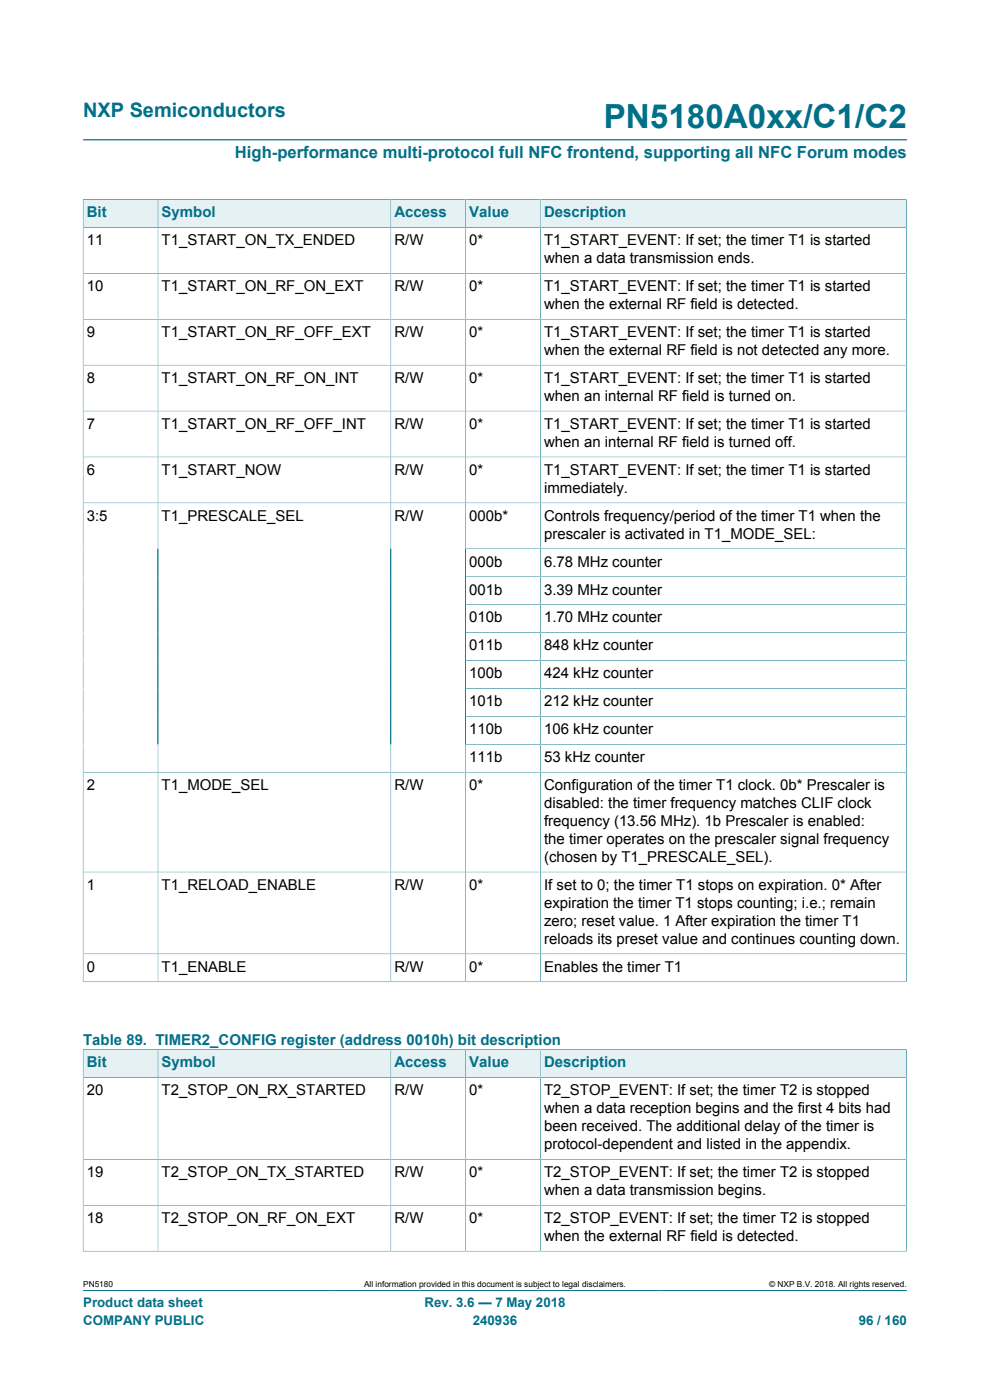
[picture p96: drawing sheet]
<svg xmlns="http://www.w3.org/2000/svg" width="210mm" height="297mm" viewBox="0 0 210 297" stroke-linecap="round" stroke-linejoin="round" font-family="sans-serif">
<defs><g id="words">
<text font-size="7.1" fill="#007088" x="128.1" y="27.2">PN5180A0xx/C1/C2</text>
<text font-size="4.2" fill="#007088" x="17.6" y="24.8">NXP Semiconductors</text>
<text font-size="3.5" fill="#007088" x="49.8" y="33.5">High-performance multi-protocol full NFC frontend, supporting all NFC Forum modes</text>
<g font-size="3.2" fill="#007088">
<text x="18.4" y="46.1">Bit</text>
<text x="34.3" y="46.1">Symbol</text>
<text x="83.7" y="46.1">Access</text>
<text x="99.6" y="46.1">Value</text>
<text x="115.4" y="46.1">Description</text>
<text x="17.6" y="221.6">Table 89. TIMER2_CONFIG register (address 0010h) bit description</text>
<text x="18.4" y="226.5">Bit</text>
<text x="34.3" y="226.5">Symbol</text>
<text x="83.7" y="226.5">Access</text>
<text x="99.6" y="226.5">Value</text>
<text x="115.4" y="226.5">Description</text>
</g>
<g font-size="3.2">
<text x="18.4" y="52">11</text>
<text x="34.3" y="52">T1_START_ON_TX_ENDED</text>
<text x="83.7" y="52">R/W</text>
<text x="99.6" y="52">0*</text>
<text x="115.4" y="52">T1_START_EVENT: If set; the timer T1 is started</text>
<text x="115.4" y="55.9">when a data transmission ends.</text>
<text x="18.4" y="61.8">10</text>
<text x="34.3" y="61.8">T1_START_ON_RF_ON_EXT</text>
<text x="83.7" y="61.8">R/W</text>
<text x="99.6" y="61.8">0*</text>
<text x="115.4" y="61.8">T1_START_EVENT: If set; the timer T1 is started</text>
<text x="115.4" y="65.6">when the external RF field is detected.</text>
<text x="18.4" y="71.5">9</text>
<text x="34.3" y="71.5">T1_START_ON_RF_OFF_EXT</text>
<text x="83.7" y="71.5">R/W</text>
<text x="99.6" y="71.5">0*</text>
<text x="115.4" y="71.5">T1_START_EVENT: If set; the timer T1 is started</text>
<text x="115.4" y="75.3">when the external RF field is not detected any more.</text>
<text x="18.4" y="81.3">8</text>
<text x="34.3" y="81.3">T1_START_ON_RF_ON_INT</text>
<text x="83.7" y="81.3">R/W</text>
<text x="99.6" y="81.3">0*</text>
<text x="115.4" y="81.3">T1_START_EVENT: If set; the timer T1 is started</text>
<text x="115.4" y="85.1">when an internal RF field is turned on.</text>
<text x="18.4" y="91">7</text>
<text x="34.3" y="91">T1_START_ON_RF_OFF_INT</text>
<text x="83.7" y="91">R/W</text>
<text x="99.6" y="91">0*</text>
<text x="115.4" y="91">T1_START_EVENT: If set; the timer T1 is started</text>
<text x="115.4" y="94.8">when an internal RF field is turned off.</text>
<text x="18.4" y="100.7">6</text>
<text x="34.3" y="100.7">T1_START_NOW</text>
<text x="83.7" y="100.7">R/W</text>
<text x="99.6" y="100.7">0*</text>
<text x="115.4" y="100.7">T1_START_EVENT: If set; the timer T1 is started</text>
<text x="115.4" y="104.5">immediately.</text>
<text x="18.4" y="110.5">3:5</text>
<text x="34.3" y="110.5">T1_PRESCALE_SEL</text>
<text x="83.7" y="110.5">R/W</text>
<text x="99.6" y="110.5">000b*</text>
<text x="115.4" y="110.5">Controls frequency/period of the timer T1 when the</text>
<text x="115.4" y="114.3">prescaler is activated in T1_MODE_SEL:</text>
<text x="99.6" y="120.2">000b</text>
<text x="115.4" y="120.2">6.78 MHz counter</text>
<text x="99.6" y="126.1">001b</text>
<text x="115.4" y="126.1">3.39 MHz counter</text>
<text x="99.6" y="132.1">010b</text>
<text x="99.6" y="138">011b</text>
<text x="115.4" y="132.1">1.70 MHz counter</text>
<text x="115.4" y="138">848 kHz counter</text>
<text x="99.6" y="143.9">100b</text>
<text x="115.4" y="143.9">424 kHz counter</text>
<text x="99.6" y="149.8">101b</text>
<text x="115.4" y="149.8">212 kHz counter</text>
<text x="99.6" y="155.8">110b</text>
<text x="115.4" y="155.8">106 kHz counter</text>
<text x="99.6" y="161.7">111b</text>
<text x="115.4" y="161.7">53 kHz counter</text>
<text x="18.4" y="167.6">2</text>
<text x="34.3" y="167.6">T1_MODE_SEL</text>
<text x="83.7" y="167.6">R/W</text>
<text x="99.6" y="167.6">0*</text>
<text x="115.4" y="167.6">Configuration of the timer T1 clock. 0b* Prescaler is</text>
<text x="115.4" y="171.4">disabled: the timer frequency matches CLIF clock</text>
<text x="115.4" y="175.2">frequency (13.56 MHz). 1b Prescaler is enabled:</text>
<text x="115.4" y="179">the timer operates on the prescaler signal frequency</text>
<text x="115.4" y="182.9">(chosen by T1_PRESCALE_SEL).</text>
<text x="18.4" y="188.8">1</text>
<text x="34.3" y="188.8">T1_RELOAD_ENABLE</text>
<text x="83.7" y="188.8">R/W</text>
<text x="99.6" y="188.8">0*</text>
<text x="115.4" y="188.8">If set to 0; the timer T1 stops on expiration. 0* After</text>
<text x="115.4" y="192.6">expiration the timer T1 stops counting; i.e.; remain</text>
<text x="115.4" y="196.4">zero; reset value. 1 After expiration the timer T1</text>
<text x="115.4" y="200.2">reloads its preset value and continues counting down.</text>
<text x="18.4" y="206.1">0</text>
<text x="34.3" y="206.1">T1_ENABLE</text>
<text x="83.7" y="206.1">R/W</text>
<text x="99.6" y="206.1">0*</text>
<text x="115.4" y="206.1">Enables the timer T1</text>
<text x="18.4" y="232.4">20</text>
<text x="34.3" y="232.4">T2_STOP_ON_RX_STARTED</text>
<text x="83.7" y="232.4">R/W</text>
<text x="99.6" y="232.4">0*</text>
<text x="115.4" y="232.4">T2_STOP_EVENT: If set; the timer T2 is stopped</text>
<text x="115.4" y="236.2">when a data reception begins and the first 4 bits had</text>
<text x="115.4" y="240">been received. The additional delay of the timer is</text>
<text x="115.4" y="243.8">protocol-dependent and listed in the appendix.</text>
<text x="18.4" y="249.7">19</text>
<text x="34.3" y="249.7">T2_STOP_ON_TX_STARTED</text>
<text x="83.7" y="249.7">R/W</text>
<text x="99.6" y="249.7">0*</text>
<text x="115.4" y="249.7">T2_STOP_EVENT: If set; the timer T2 is stopped</text>
<text x="115.4" y="253.6">when a data transmission begins.</text>
<text x="18.4" y="259.5">18</text>
<text x="34.3" y="259.5">T2_STOP_ON_RF_ON_EXT</text>
<text x="83.7" y="259.5">R/W</text>
<text x="99.6" y="259.5">0*</text>
<text x="115.4" y="259.5">T2_STOP_EVENT: If set; the timer T2 is stopped</text>
<text x="115.4" y="263.3">when the external RF field is detected.</text>
</g>
<g font-size="2.8" fill="#007088">
<text x="17.6" y="277.3">Product data sheet</text>
<text x="17.6" y="281">COMPANY PUBLIC</text>
<text x="90" y="277.3">Rev. 3.6 — 7 May 2018</text>
<text x="100.3" y="281">240936</text>
<text x="182.2" y="281">96 / 160</text>
</g>
<g font-size="1.8">
<text x="17.6" y="273.1">PN5180</text>
<text x="77.2" y="273.1">All information provided in this document is subject to legal disclaimers.</text>
<text x="163.2" y="273.1">© NXP B.V. 2018. All rights reserved.</text>
</g>
</g></defs>
<path d="M17.6 29.7h174.8M17.6 273.8h174.8" fill="none" stroke="#007088" stroke-width=".21"/>
<path d="M17.7 42.4h15.7v5.8h-15.7z" fill="#e6f1f3"/>
<path d="M17.6 42.3v6h15.9v-6h-15.9" fill="none" stroke="#007088" stroke-width=".21"/>
<path d="M33.6 42.4h49.2v5.8h-49.2z" fill="#e6f1f3"/>
<path d="M33.5 42.3h49.4v6h-49.4z" fill="none" stroke="#007088" stroke-width=".21"/>
<path d="M83 42.4h15.7v5.8h-15.7z" fill="#e6f1f3"/>
<path d="M82.9 42.3h15.9v6h-15.9z" fill="none" stroke="#007088" stroke-width=".21"/>
<path d="M98.8 42.4h15.8v5.8h-15.8z" fill="#e6f1f3"/>
<path d="M98.8 42.3h15.9v6h-15.9z" fill="none" stroke="#007088" stroke-width=".21"/>
<path d="M114.7 42.4h77.5v5.8h-77.5z" fill="#e6f1f3"/>
<g fill="none" stroke="#007088" stroke-width=".21">
<path d="M17.6 58h174.7M33.5 48.3v160M82.9 48.3v160M98.8 48.3v160M192.3 42.3v166.1M192.3 48.3h-174.7v160.1M192.3 42.3h-77.6v166M17.6 67.7h174.7M17.6 77.5h174.7M17.6 87.2h174.7M17.6 96.9h174.7M17.6 106.7h174.7"/>
<path d="M98.8 116.4h93.5M98.8 122.3h93.5M98.8 128.3h93.5M98.8 134.2h93.5M98.8 140.1h93.5M98.8 146h93.5M98.8 152h93.5M98.8 157.9h93.5M192.3 163.8h-174.7M17.6 185h174.7M17.6 208.3h174.7M17.6 202.4h174.7"/>
</g>
<path d="M17.7 222.7h15.7v5.8h-15.7z" fill="#e6f1f3"/>
<path d="M17.6 222.6v6h15.9v-5.9h-15.9" fill="none" stroke="#007088" stroke-width=".21"/>
<path d="M33.6 222.7h49.2v5.8h-49.2z" fill="#e6f1f3"/>
<path d="M33.5 222.7h49.4v5.9h-49.4z" fill="none" stroke="#007088" stroke-width=".21"/>
<path d="M83 222.7h15.7v5.8h-15.7z" fill="#e6f1f3"/>
<path d="M82.9 222.7h15.9v5.9h-15.9z" fill="none" stroke="#007088" stroke-width=".21"/>
<path d="M98.8 222.7h15.8v5.8h-15.8z" fill="#e6f1f3"/>
<path d="M98.8 222.7h15.9v5.9h-15.9z" fill="none" stroke="#007088" stroke-width=".21"/>
<path d="M114.7 222.7h77.5v5.8h-77.5z" fill="#e6f1f3"/>
<path d="M33.5 228.6v36.8M82.9 228.6v36.8M98.8 228.6v36.8M192.3 222.6v42.9M192.3 228.6h-174.7v36.9M192.3 222.7h-77.6v42.7M17.6 246h174.7M17.6 255.7h174.7M17.6 265.4h174.7" fill="none" stroke="#007088" stroke-width=".21"/>
<use href="#words"/>
</svg>
